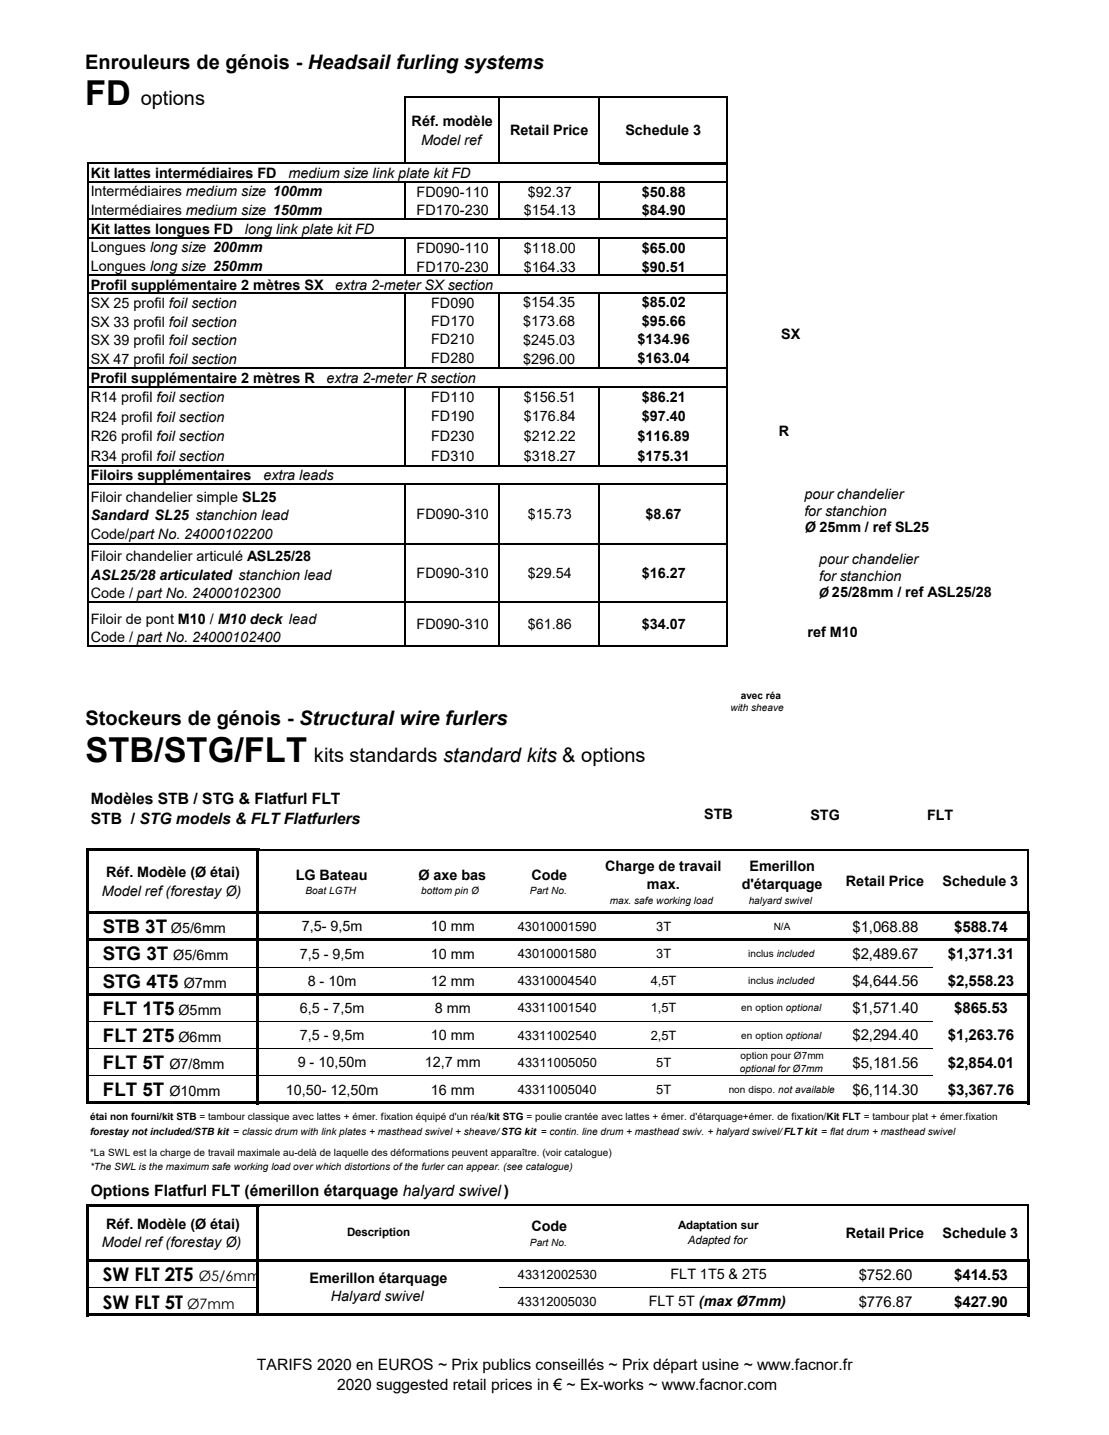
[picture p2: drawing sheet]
<svg xmlns="http://www.w3.org/2000/svg" width="216mm" height="279mm" viewBox="0 0 216 279" stroke-linecap="round" stroke-linejoin="round" font-family="sans-serif">
<defs><g id="words">
<g font-size="6.7">
<text x="16.6" y="20.5">FD</text>
<text x="16.6" y="148.4">STB/STG/FLT</text>
</g>
<g font-size="3.9">
<text x="16.6" y="13.4">Enrouleurs de génois - Headsail furling systems</text>
<text x="27.4" y="20.5">options</text>
<text x="16.6" y="141.1">Stockeurs de génois - Structural wire furlers</text>
<text x="61.1" y="148.4">kits standards standard kits &amp; options</text>
</g>
<g font-size="3.6">
<text x="20" y="181.7">STB 3T</text>
<text x="20" y="187">STG 3T</text>
<text x="20" y="192.3">STG 4T5</text>
<text x="20" y="197.6">FLT 1T5</text>
<text x="20" y="202.9">FLT 2T5</text>
<text x="20" y="208.2">FLT 5T</text>
<text x="20" y="213.4">FLT 5T</text>
<text x="20" y="249.5">SW FLT 2T5</text>
<text x="20" y="254.8">SW FLT 5T</text>
</g>
<g font-size="3">
<text x="17.7" y="156.5">Modèles STB / STG &amp; Flatfurl FLT</text>
<text x="17.7" y="160.4">STB / STG models &amp; FLT Flatfurlers</text>
<text x="17.7" y="232.9">Options Flatfurl FLT (émerillon étarquage halyard swivel)</text>
<text x="50" y="266.8">TARIFS 2020 en EUROS ~ Prix publics conseillés ~ Prix départ usine ~ www.facnor.fr</text>
<text x="65.6" y="270.6">2020 suggested retail prices in € ~ Ex-works ~ www.facnor.com</text>
</g>
<g font-size="2.9">
<text x="165.9" y="181.4">$1,068.88</text>
<text x="185.8" y="181.4">$588.74</text>
<text x="165.9" y="186.7">$2,489.67</text>
<text x="165.9" y="192">$4,644.56</text>
<text x="184.5" y="186.7">$1,371.31</text>
<text x="184.5" y="192">$2,558.23</text>
<text x="165.9" y="197.3">$1,571.40</text>
<text x="185.8" y="197.3">$865.53</text>
<text x="165.9" y="202.6">$2,294.40</text>
<text x="184.5" y="202.6">$1,263.76</text>
<text x="165.9" y="207.9">$5,181.56</text>
<text x="184.5" y="207.9">$2,854.01</text>
<text x="165.9" y="213.1">$6,114.30</text>
<text x="184.5" y="213.1">$3,367.76</text>
<text x="167.2" y="249.1">$752.60</text>
<text x="185.8" y="249.1">$414.53</text>
<text x="167.2" y="254.4">$776.87</text>
<text x="185.8" y="254.4">$427.90</text>
</g>
<g font-size="2.8">
<text x="80.1" y="24.6">Réf. modèle</text>
<text x="82" y="28.2">Model ref</text>
<text x="99.3" y="26.4">Retail Price</text>
<text x="121.7" y="26.4">Schedule 3</text>
<text x="17.7" y="34.6">Kit lattes intermédiaires FD</text>
<text x="56.1" y="34.6">medium size link plate kit FD</text>
<text x="17.7" y="38.2">Intermédiaires medium size 100mm</text>
<text x="17.7" y="41.9">Intermédiaires medium size 150mm</text>
<text x="81.1" y="38.3">FD090-110</text>
<text x="81.1" y="42">FD170-230</text>
<text x="102" y="42">$154.13</text>
<text x="102.7" y="38.3">$92.37</text>
<text x="124.9" y="38.3">$50.88</text>
<text x="124.9" y="42">$84.90</text>
<text x="17.7" y="45.6">Kit lattes longues FD</text>
<text x="47.7" y="45.6">long link plate kit FD</text>
<text x="17.7" y="49.1">Longues long size 200mm</text>
<text x="17.7" y="52.8">Longues long size 250mm</text>
<text x="81.1" y="49.2">FD090-110</text>
<text x="81.1" y="52.9">FD170-230</text>
<text x="102" y="49.2">$118.00</text>
<text x="102" y="52.9">$164.33</text>
<text x="124.9" y="52.9">$90.51</text>
<text x="124.9" y="49.2">$65.00</text>
<text x="17.7" y="56.4">Profil supplémentaire 2 mètres SX</text>
<text x="17.7" y="59.9">SX 25 profil foil section</text>
<text x="65.3" y="56.4">extra 2-meter SX section</text>
<text x="83.9" y="59.9">FD090</text>
<text x="101.9" y="59.9">$154.35</text>
<text x="124.9" y="59.8">$85.02</text>
<text x="17.7" y="63.6">SX 33 profil foil section</text>
<text x="83.9" y="63.4">FD170</text>
<text x="101.9" y="63.5">$173.68</text>
<text x="124.9" y="63.4">$95.66</text>
<text x="152.1" y="66">SX</text>
<text x="17.7" y="67.2">SX 39 profil foil section</text>
<text x="17.7" y="70.9">SX 47 profil foil section</text>
<text x="83.9" y="67.1">FD210</text>
<text x="83.9" y="70.7">FD280</text>
<text x="101.9" y="67.1">$245.03</text>
<text x="101.9" y="70.8">$296.00</text>
<text x="124.1" y="67.1">$134.96</text>
<text x="124.1" y="70.7">$163.04</text>
<text x="17.7" y="74.5">Profil supplémentaire 2 mètres R</text>
<text x="63.6" y="74.5">extra 2-meter R section</text>
<text x="17.7" y="78.2">R14 profil foil section</text>
<text x="17.7" y="82.1">R24 profil foil section</text>
<text x="83.9" y="78.2">FD110</text>
<text x="83.9" y="82">FD190</text>
<text x="102" y="82">$176.84</text>
<text x="102" y="78.2">$156.51</text>
<text x="124.9" y="78.2">$86.21</text>
<text x="124.9" y="82">$97.40</text>
<text x="17.7" y="85.9">R26 profil foil section</text>
<text x="17.7" y="89.8">R34 profil foil section</text>
<text x="83.9" y="85.9">FD230</text>
<text x="83.9" y="89.7">FD310</text>
<text x="102" y="85.9">$212.22</text>
<text x="102" y="89.7">$318.27</text>
<text x="124.1" y="85.9">$116.89</text>
<text x="124.1" y="89.7">$175.31</text>
<text x="151.6" y="84.8">R</text>
<text x="17.7" y="93.5">Filoirs supplémentaires</text>
<text x="51.3" y="93.5">extra leads</text>
<text x="17.7" y="97.7">Filoir chandelier simple SL25</text>
<text x="17.7" y="101.3">Sandard SL25 stanchion lead</text>
<text x="81.1" y="101">FD090-310</text>
<text x="102.7" y="101">$15.73</text>
<text x="125.7" y="101">$8.67</text>
<text x="156.6" y="97.2">pour chandelier</text>
<text x="156.6" y="100.4">for stanchion</text>
<text x="17.7" y="104.9">Code/part No. 24000102200</text>
<text x="156.6" y="103.6">Ø 25mm / ref SL25</text>
<text x="17.7" y="112.9">ASL25/28 articulated stanchion lead</text>
<text x="17.7" y="109.3">Filoir chandelier articulé ASL25/28</text>
<text x="81.1" y="112.6">FD090-310</text>
<text x="102.7" y="112.6">$29.54</text>
<text x="124.9" y="112.6">$16.27</text>
<text x="159.5" y="109.9">pour chandelier</text>
<text x="159.5" y="113">for stanchion</text>
<text x="17.7" y="116.5">Code / part No. 24000102300</text>
<text x="159.5" y="116.3">Ø 25/28mm / ref ASL25/28</text>
<text x="17.7" y="121.5">Filoir de pont M10 / M10 deck lead</text>
<text x="17.7" y="125">Code / part No. 24000102400</text>
<text x="81.1" y="122.6">FD090-310</text>
<text x="102.7" y="122.6">$61.86</text>
<text x="124.9" y="122.6">$34.07</text>
<text x="157.2" y="124">ref M10</text>
<text x="137.1" y="159.6">STB</text>
<text x="157.8" y="159.6">STG</text>
<text x="180.5" y="159.7">FLT</text>
<text x="20.7" y="170.8">Réf. Modèle (Ø étai)</text>
<text x="57.6" y="171.3">LG Bateau</text>
<text x="81.4" y="171.3">Ø axe bas</text>
<text x="103.5" y="171.3">Code</text>
<text x="117.8" y="169.5">Charge de travail</text>
<text x="125.9" y="173.1">max.</text>
<text x="144.4" y="173.1">d'étarquage</text>
<text x="145.9" y="169.5">Emerillon</text>
<text x="164.7" y="172.6">Retail Price</text>
<text x="183.5" y="172.6">Schedule 3</text>
<text x="19.9" y="174.4">Model ref (forestay Ø)</text>
<text x="33.3" y="181.7">Ø5/6mm</text>
<text x="58.8" y="181.4">7,5- 9,5m</text>
<text x="83.9" y="181.4">10 mm</text>
<text x="33.7" y="187">Ø5/6mm</text>
<text x="58.4" y="186.6">7,5 - 9,5m</text>
<text x="59.9" y="191.9">8 - 10m</text>
<text x="83.9" y="191.9">12 mm</text>
<text x="83.9" y="186.6">10 mm</text>
<text x="34.8" y="197.6">Ø5mm</text>
<text x="35.8" y="192.3">Ø7mm</text>
<text x="58.4" y="197.2">6,5 - 7,5m</text>
<text x="84.7" y="197.2">8 mm</text>
<text x="34.8" y="202.9">Ø6mm</text>
<text x="58.4" y="202.5">7,5 - 9,5m</text>
<text x="83.9" y="202.5">10 mm</text>
<text x="33" y="208.2">Ø7/8mm</text>
<text x="58" y="207.8">9 - 10,50m</text>
<text x="82.7" y="207.8">12,7 mm</text>
<text x="33" y="213.4">Ø10mm</text>
<text x="55.6" y="213.1">10,50- 12,50m</text>
<text x="83.9" y="213.1">16 mm</text>
<text x="20.7" y="239.3">Réf. Modèle (Ø étai)</text>
<text x="103.5" y="239.8">Code</text>
<text x="19.9" y="242.8">Model ref (forestay Ø)</text>
<text x="164.7" y="241">Retail Price</text>
<text x="183.5" y="241">Schedule 3</text>
<text x="38.7" y="249.5">Ø5/6mm</text>
<text x="60.3" y="249.9">Emerillon étarquage</text>
<text x="130.6" y="249">FLT 1T5 &amp; 2T5</text>
<text x="36.4" y="254.8">Ø7mm</text>
<text x="64.4" y="253.4">Halyard swivel</text>
<text x="126.3" y="254.3">FLT 5T (max Ø7mm)</text>
</g>
<g font-size="2.5">
<text x="100.8" y="181.2">43010001590</text>
<text x="127.8" y="181.2">3T</text>
<text x="100.8" y="186.5">43010001580</text>
<text x="100.8" y="191.8">43310004540</text>
<text x="126.7" y="191.8">4,5T</text>
<text x="127.8" y="186.5">3T</text>
<text x="100.8" y="197.1">43311001540</text>
<text x="126.7" y="197.1">1,5T</text>
<text x="100.8" y="202.4">43311002540</text>
<text x="126.7" y="202.4">2,5T</text>
<text x="100.8" y="207.7">43311005050</text>
<text x="127.8" y="207.7">5T</text>
<text x="100.8" y="213">43311005040</text>
<text x="127.8" y="213">5T</text>
<text x="100.8" y="249">43312002530</text>
<text x="100.8" y="254.3">43312005030</text>
</g>
<g font-size="2.2">
<text x="132" y="239.3">Adaptation sur</text>
<text x="67.6" y="240.7">Description</text>
<text x="133.9" y="242.2">Adapted for</text>
</g>
<g font-size="1.9">
<text x="144.2" y="136.1">avec réa</text>
<text x="142.2" y="138.3">with sheave</text>
<text x="59.5" y="174.1">Boat LGTH</text>
<text x="82" y="174.1">bottom pin Ø</text>
<text x="103.2" y="174.1">Part No.</text>
<text x="118.7" y="175.9">max. safe working load</text>
<text x="145.8" y="175.9">halyard swivel</text>
<text x="150.6" y="181.1">N/A</text>
<text x="145.7" y="186.4">inclus included</text>
<text x="145.7" y="191.6">inclus included</text>
<text x="144.3" y="196.9">en option optional</text>
<text x="144.3" y="202.2">en option optional</text>
<text x="144" y="208.8">optional for Ø7mm</text>
<text x="144.1" y="206.2">option pour Ø7mm</text>
<text x="141.9" y="212.8">non dispo. not available</text>
<text x="17.5" y="218.1">étai non fourni/kit STB = tambour classique avec lattes + émer. fixation équipé d'un réa/kit STG = poulie crantée avec lattes + émer. d'étarquage+émer. de fixation/Kit FLT = tambour plat + émer.fixation</text>
<text x="17.5" y="220.9">forestay not included/STB kit = classic drum with link plates + masthead swivel + sheave/STG kit = contin. line drum + masthead swiv. + halyard swivel/FLT kit = flat drum + masthead swivel</text>
<text x="17.5" y="225">*La SWL est la charge de travail maximale au-delà de laquelle des déformations peuvent apparaître. (voir catalogue)</text>
<text x="17.5" y="227.8">*The SWL is the maximum safe working load over which distortions of the furler can appear. (see catalogue)</text>
<text x="103.2" y="242.6">Part No.</text>
</g>
</g></defs>
<g fill="none" stroke="#000" stroke-width=".25">
<path d="M78.9 18.8v13.1M79 18.9h62.6M97.2 19.1v12.8M116.7 19.1v12.4M141.5 19.1v12.4M17.1 31.7v94.2M17.2 31.8h99.3M17.2 35.4h124.4M78.9 35.6v7.2M97.2 35.6v7.2M116.7 35.6v7.2M141.5 32v93.9"/>
<path d="M17.2 42.7h124.4M17.2 46.4h124.4M17.2 53.6h124.4M17.2 57.1h124.4M78.9 46.5v7.3M78.9 57.2v14.6M97.2 46.5v7.3M97.2 57.2v14.6M116.7 46.5v7.3M116.7 57.2v14.6M17.2 71.7h124.4M17.2 75.3h124.4"/>
<path d="M78.9 75.4v15.4M97.2 75.4v15.4M116.7 75.4v15.4M17.2 90.7h124.4M17.2 94.2h124.4M78.9 94.3v31.6M97.2 94.3v31.6M116.7 94.3v31.6M17.2 105.8h124.4M17.2 117.3h124.4M17.2 125.8h124.4M50.5 165.5h149.8"/>
<path d="M200.2 165.6v11.9M50.5 234.7h149.8M200.2 234.8v10.4"/>
</g>
<g fill="#000">
<path d="M116.5 31.5h25.1v.5h-25.1zM17.4 165.2h33.1v.5h-33.1zM17.4 177.5h183v.5h-183zM17.4 182.8h183v.5h-183zM17.4 193.3h183v.5h-183zM16.8 165.2h.6v49.8h-.6zM17.4 214.5h183v.5h-183zM50 165.7h.5v49.3h-.5zM199.9 178h.5v37h-.5zM17.4 234.4h33.1v.5h-33.1zM16.8 234.4h.6v21.9h-.6zM17.4 245.2h183v.5h-183z"/>
<path d="M17.4 255.8h183v.5h-183zM50 234.9h.5v21.4h-.5zM199.9 245.7h.5v10.6h-.5z"/>
</g>
<path d="M17.4 188.3h32.6M17.4 198.9h32.6M50.5 188.3h131.1M50.5 198.9h131.1M17.4 204.2h32.6M17.4 209.5h32.6M50.5 204.2h131.1M50.5 209.5h131.1M17.4 250.8h32.6M97.2 250.8h102.7" fill="none" stroke="#000" stroke-width=".19"/>
<use href="#words"/>
</svg>
